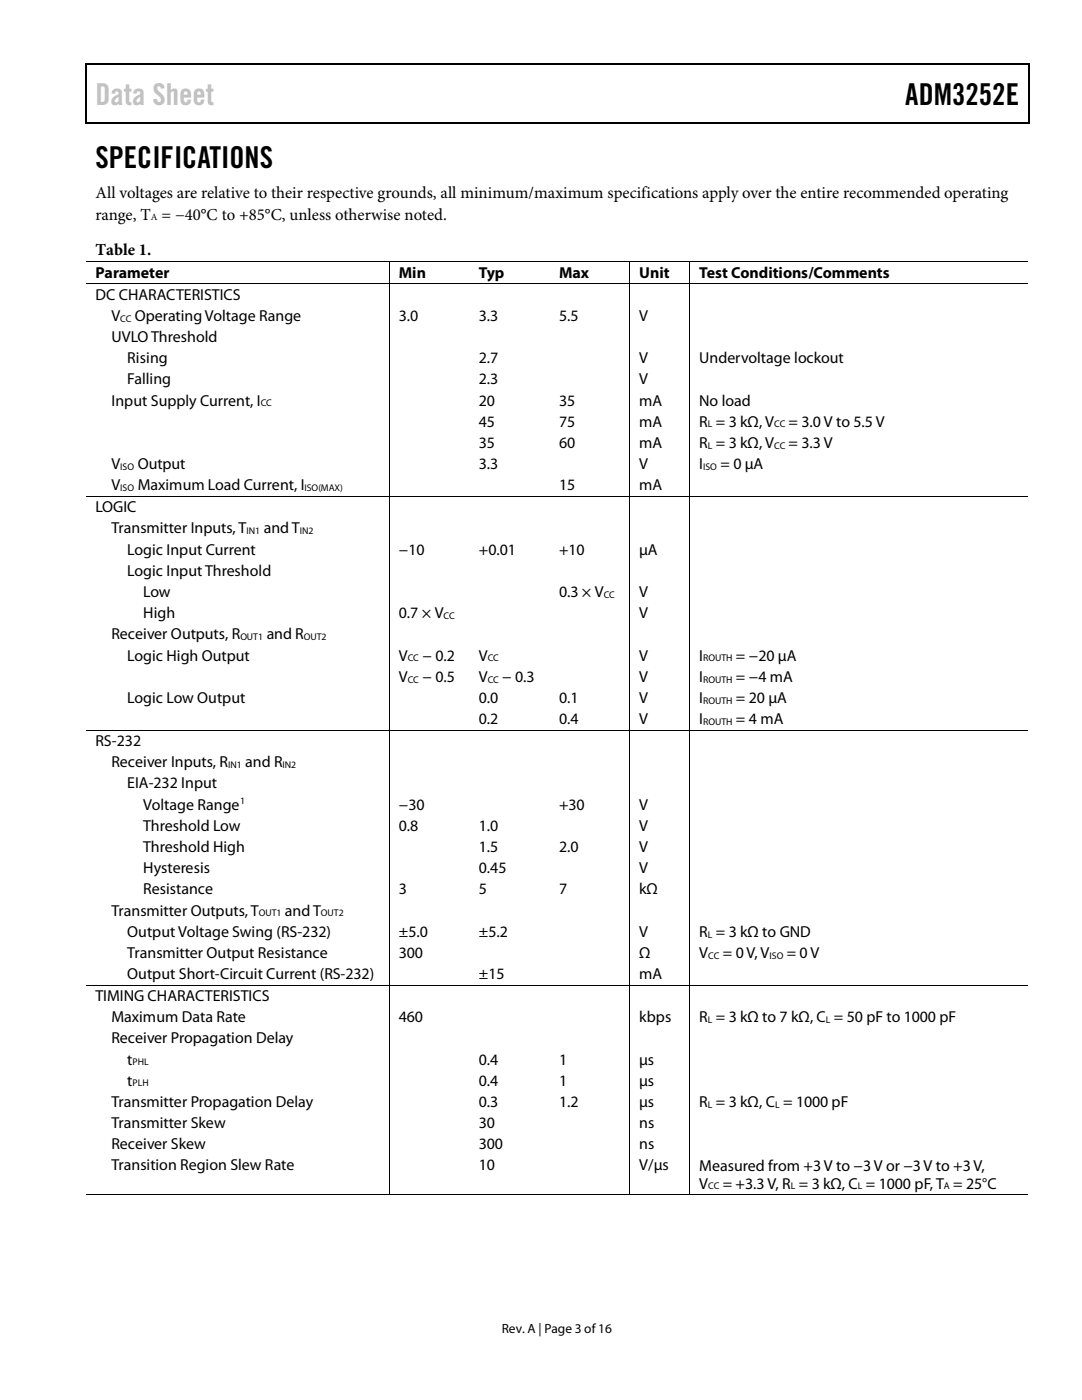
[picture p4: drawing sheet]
<svg xmlns="http://www.w3.org/2000/svg" width="216mm" height="279mm" viewBox="0 0 216 279" stroke-linecap="round" stroke-linejoin="round" font-family="sans-serif">
<defs><g id="words">
<text font-size="6" fill="#bfbfbf" x="19" y="20.9">Data Sheet</text>
<g font-size="6">
<text x="180.6" y="20.9">ADM3252E</text>
<text x="19" y="33.6">SPECIFICATIONS</text>
</g>
<g font-size="3.3">
<text x="19" y="39.5">All voltages are relative to their respective grounds, all minimum/maximum specifications apply over the entire recommended operating</text>
<text x="19" y="43.8">range, T = −40°C to +85°C, unless otherwise noted.</text>
<text x="19" y="50.9">Table 1.</text>
</g>
<g font-size="3.2">
<text x="19" y="55.4">Parameter</text>
<text x="19" y="59.8">DC CHARACTERISTICS</text>
<text x="79.6" y="55.4">Min</text>
<text x="95.5" y="55.4">Typ</text>
<text x="111.6" y="55.4">Max</text>
<text x="127.6" y="55.4">Unit</text>
<text x="139.5" y="55.4">Test Conditions/Comments</text>
<text x="22.2" y="64">V</text>
<text x="26.9" y="64">Operating Voltage Range</text>
<text x="79.6" y="64">3.0</text>
<text x="95.5" y="64">3.3</text>
<text x="111.5" y="64">5.5</text>
<text x="127.5" y="64">V</text>
<text x="22.2" y="68.2">UVLO Threshold</text>
<text x="25.4" y="72.5">Rising</text>
<text x="25.4" y="76.7">Falling</text>
<text x="95.5" y="72.5">2.7</text>
<text x="95.5" y="76.7">2.3</text>
<text x="127.5" y="72.5">V</text>
<text x="127.6" y="76.7">V</text>
<text x="139.5" y="72.5">Undervoltage lockout</text>
<text x="22.2" y="80.9">Input Supply Current, I</text>
<text x="95.5" y="80.9">20</text>
<text x="111.6" y="80.9">35</text>
<text x="127.6" y="80.9">mA</text>
<text x="139.5" y="80.9">No load</text>
<text x="95.5" y="85.1">45</text>
<text x="95.5" y="89.4">35</text>
<text x="111.6" y="85.1">75</text>
<text x="111.6" y="89.4">60</text>
<text x="127.6" y="85.1">mA</text>
<text x="127.6" y="89.4">mA</text>
<text x="139.5" y="85.1">R = 3 kΩ, V</text>
<text x="139.5" y="89.4">R = 3 kΩ, V</text>
<text x="157.4" y="85.1">= 3.0 V to 5.5 V</text>
<text x="157.4" y="89.4">= 3.3 V</text>
<text x="22.2" y="93.6">V</text>
<text x="27.5" y="93.6">Output</text>
<text x="95.5" y="93.6">3.3</text>
<text x="127.5" y="93.6">V</text>
<text x="139.5" y="93.6">I</text>
<text x="143.8" y="93.6">= 0 μA</text>
<text x="22.2" y="97.8">V</text>
<text x="27.5" y="97.8">Maximum Load Current, I</text>
<text x="111.5" y="97.8">15</text>
<text x="127.6" y="97.8">mA</text>
<text x="19" y="102.2">LOGIC</text>
<text x="22.2" y="106.5">Transmitter Inputs, T</text>
<text x="52.6" y="106.5">and T</text>
<text x="25.4" y="110.7">Logic Input Current</text>
<text x="79.6" y="110.7">−10</text>
<text x="95.5" y="110.7">+0.01</text>
<text x="111.5" y="110.7">+10</text>
<text x="127.6" y="110.7">μA</text>
<text x="25.4" y="114.9">Logic Input Threshold</text>
<text x="28.6" y="119.1">Low</text>
<text x="111.5" y="119.1">0.3 × V</text>
<text x="127.6" y="119.1">V</text>
<text x="28.6" y="123.4">High</text>
<text x="79.6" y="123.4">0.7 × V</text>
<text x="127.6" y="123.4">V</text>
<text x="22.2" y="127.6">Receiver Outputs, R</text>
<text x="25.4" y="131.8">Logic High Output</text>
<text x="53.2" y="127.6">and R</text>
<text x="79.6" y="131.8">V</text>
<text x="84.3" y="131.8">− 0.2</text>
<text x="95.5" y="131.8">V</text>
<text x="127.6" y="131.8">V</text>
<text x="139.5" y="131.8">I</text>
<text x="146.9" y="131.8">= −20 μA</text>
<text x="79.6" y="136.1">V</text>
<text x="84.3" y="136.1">− 0.5</text>
<text x="95.5" y="136.1">V</text>
<text x="100.2" y="136.1">− 0.3</text>
<text x="127.6" y="136.1">V</text>
<text x="139.5" y="136.1">I</text>
<text x="146.9" y="136.1">= −4 mA</text>
<text x="25.4" y="140.3">Logic Low Output</text>
<text x="95.5" y="140.3">0.0</text>
<text x="111.6" y="140.3">0.1</text>
<text x="127.6" y="140.3">V</text>
<text x="139.5" y="140.3">I</text>
<text x="146.9" y="140.3">= 20 μA</text>
<text x="19" y="148.9">RS-232</text>
<text x="95.5" y="144.5">0.2</text>
<text x="111.6" y="144.5">0.4</text>
<text x="127.6" y="144.5">V</text>
<text x="139.5" y="144.5">I</text>
<text x="146.9" y="144.5">= 4 mA</text>
<text x="22.2" y="153.1">Receiver Inputs, R</text>
<text x="48.9" y="153.1">and R</text>
<text x="25.4" y="157.4">EIA-232 Input</text>
<text x="28.6" y="161.6">Voltage Range</text>
<text x="79.6" y="161.6">−30</text>
<text x="111.5" y="161.6">+30</text>
<text x="127.6" y="161.6">V</text>
<text x="28.6" y="165.8">Threshold Low</text>
<text x="79.6" y="165.8">0.8</text>
<text x="95.5" y="165.8">1.0</text>
<text x="127.6" y="165.8">V</text>
<text x="28.6" y="170">Threshold High</text>
<text x="95.5" y="170">1.5</text>
<text x="111.5" y="170">2.0</text>
<text x="127.6" y="170">V</text>
<text x="28.6" y="174.2">Hysteresis</text>
<text x="28.6" y="178.5">Resistance</text>
<text x="79.6" y="178.5">3</text>
<text x="95.5" y="174.2">0.45</text>
<text x="95.5" y="178.5">5</text>
<text x="111.5" y="178.5">7</text>
<text x="127.6" y="174.2">V</text>
<text x="127.6" y="178.5">kΩ</text>
<text x="22.2" y="182.7">Transmitter Outputs, T</text>
<text x="56.9" y="182.7">and T</text>
<text x="25.4" y="186.9">Output Voltage Swing (RS-232)</text>
<text x="25.4" y="191.1">Transmitter Output Resistance</text>
<text x="79.6" y="186.9">±5.0</text>
<text x="79.6" y="191.1">300</text>
<text x="95.5" y="186.9">±5.2</text>
<text x="127.6" y="186.9">V</text>
<text x="127.6" y="191.1">Ω</text>
<text x="139.5" y="186.9">R = 3 kΩ to GND</text>
<text x="139.5" y="191.1">V</text>
<text x="144.2" y="191.1">= 0 V, V</text>
<text x="157" y="191.1">= 0 V</text>
<text x="25.4" y="195.4">Output Short-Circuit Current (RS-232)</text>
<text x="95.5" y="195.4">±15</text>
<text x="127.6" y="195.4">mA</text>
<text x="19" y="199.8">TIMING CHARACTERISTICS</text>
<text x="22.2" y="204">Maximum Data Rate</text>
<text x="22.2" y="208.2">Receiver Propagation Delay</text>
<text x="79.6" y="204">460</text>
<text x="127.5" y="204">kbps</text>
<text x="139.5" y="204">R = 3 kΩ to 7 kΩ, C = 50 pF to 1000 pF</text>
<text x="25.4" y="212.5">t</text>
<text x="95.5" y="212.5">0.4</text>
<text x="111.5" y="212.5">1</text>
<text x="127.6" y="212.5">μs</text>
<text x="22.2" y="220.9">Transmitter Propagation Delay</text>
<text x="25.4" y="216.7">t</text>
<text x="95.5" y="216.7">0.4</text>
<text x="95.5" y="220.9">0.3</text>
<text x="111.5" y="216.7">1</text>
<text x="111.6" y="220.9">1.2</text>
<text x="127.6" y="216.7">μs</text>
<text x="127.6" y="220.9">μs</text>
<text x="139.5" y="220.9">R = 3 kΩ, C = 1000 pF</text>
<text x="22.2" y="225.1">Transmitter Skew</text>
<text x="95.5" y="225.1">30</text>
<text x="127.6" y="225.1">ns</text>
<text x="22.2" y="229.4">Receiver Skew</text>
<text x="22.2" y="233.6">Transition Region Slew Rate</text>
<text x="95.5" y="229.4">300</text>
<text x="95.5" y="233.6">10</text>
<text x="127.6" y="229.4">ns</text>
<text x="127.6" y="233.6">V/μs</text>
<text x="139.5" y="233.6">Measured from +3 V to −3 V or −3 V to +3 V,</text>
<text x="139.5" y="237.2">V</text>
<text x="144.2" y="237.2">= +3.3 V, R = 3 kΩ, C = 1000 pF, T = 25°C</text>
</g>
<text font-size="2.7" x="100.1" y="266">Rev. A | Page 3 of16</text>
<g font-size="1.9">
<text x="30.1" y="44">A</text>
<text x="24" y="64.2">CC</text>
<text x="52" y="81.1">CC</text>
<text x="141.2" y="85.3">L</text>
<text x="141.2" y="89.5">L</text>
<text x="154.5" y="85.3">CC</text>
<text x="154.5" y="89.5">CC</text>
<text x="24" y="93.8">ISO</text>
<text x="140.3" y="93.8">ISO</text>
<text x="24" y="98">ISO</text>
<text x="60.8" y="98">ISO(MAX)</text>
<text x="49.2" y="106.6">IN1</text>
<text x="59.8" y="106.6">IN2</text>
<text x="120.5" y="119.3">CC</text>
<text x="88.5" y="123.5">CC</text>
<text x="48" y="127.8">OUT1</text>
<text x="60.6" y="127.8">OUT2</text>
<text x="81.4" y="132">CC</text>
<text x="97.3" y="132">CC</text>
<text x="140.3" y="132">ROUTH</text>
<text x="81.4" y="136.2">CC</text>
<text x="97.3" y="136.2">CC</text>
<text x="140.3" y="136.2">ROUTH</text>
<text x="140.3" y="140.4">ROUTH</text>
<text x="140.3" y="144.7">ROUTH</text>
<text x="45.5" y="153.3">IN1</text>
<text x="56.4" y="153.3">IN2</text>
<text x="47.9" y="160.5">1</text>
<text x="51.6" y="182.9">OUT1</text>
<text x="64.1" y="182.9">OUT2</text>
<text x="141.2" y="187.1">L</text>
<text x="141.3" y="191.3">CC</text>
<text x="153.5" y="191.3">ISO</text>
<text x="141.2" y="204.2">L</text>
<text x="164.8" y="204.2">L</text>
<text x="26.5" y="212.6">PHL</text>
<text x="26.5" y="216.8">PLH</text>
<text x="141.2" y="221.1">L</text>
<text x="154.6" y="221.1">L</text>
<text x="141.3" y="237.4">CC</text>
<text x="157.8" y="237.4">L</text>
<text x="171.2" y="237.4">L</text>
<text x="188.3" y="237.4">A</text>
</g>
</g></defs>
<g fill="#000">
<path d="M17 12.7h.3v1h-.3zM17 12.7h.3v.3h-.3zM82.5 12.7h.3v.3h-.3zM205.2 12.7h.2v1h-.2zM205.2 12.7h.2v.3h-.2zM17 24.4h.3v.2h-.3zM82.3 24.4h.2v.2h-.2zM205.2 24.4h.2v.2h-.2zM77.6 52.1h.2v.2h-.2zM77.6 56.6h.2v.1h-.2zM93.7 52.1h.2v.2h-.2zM93.7 56.6h.2v.1h-.2z"/>
<path d="M109.6 52.1h.2v.2h-.2zM109.6 56.6h.2v.1h-.2zM125.6 52.1h.1v.2h-.1zM125.6 56.6h.1v.1h-.1zM137.5 52.1h.2v.2h-.2zM137.5 56.6h.2v.1h-.2zM77.6 99h.2v.2h-.2zM93.7 99h.2v.2h-.2zM109.6 99h.2v.2h-.2zM125.6 99h.1v.2h-.1zM137.5 99h.2v.2h-.2zM77.6 145.7h.2v.1h-.2z"/>
<path d="M93.7 145.7h.2v.1h-.2zM109.6 145.7h.2v.1h-.2zM125.6 145.7h.1v.1h-.1zM137.5 145.7h.2v.1h-.2zM77.6 196.6h.2v.1h-.2zM93.7 196.6h.2v.1h-.2zM109.6 196.6h.2v.1h-.2zM125.6 196.6h.1v.1h-.1zM137.5 196.6h.2v.1h-.2zM77.6 238.3h.2v.2h-.2zM77.8 238.3h.1v.2h-.1zM93.7 238.3h.2v.2h-.2z"/>
<path d="M109.6 238.3h.2v.2h-.2zM125.6 238.3h.1v.2h-.1zM125.7 238.3h.2v.2h-.2zM137.5 238.3h.2v.2h-.2zM137.7 238.3h.2v.2h-.2z"/>
</g>
<path d="M17.1 13.7v10.7M17.3 12.8h65.2M82.8 12.8h122.4M205.3 13.7v10.7M17.3 24.5h187.9" fill="none" stroke="#000" stroke-width=".25"/>
<g fill="none" stroke="#000" stroke-width=".2">
<path d="M17.1 52.2h60.5M17.1 56.6h60.5M77.7 52.3v4.3M77.7 56.7v42.3M77.8 52.2h15.9M77.8 56.6h15.9M93.9 52.2h15.7M93.9 56.6h15.7M109.8 52.2h15.8M109.8 56.6h15.8M125.6 52.3v4.3M125.6 56.7v42.3"/>
<path d="M125.7 52.2h11.8M125.7 56.6h11.8M137.6 52.3v4.3M137.6 56.7v42.3M137.7 52.2h67.4M137.7 56.6h67.4M17.1 99.1h60.5M77.7 99.2v46.5M77.8 99.1h15.9M93.9 99.1h15.7M109.8 99.1h15.8M125.6 99.2v46.5"/>
<path d="M125.7 99.1h11.8M137.6 99.2v46.5M137.7 99.1h67.4M17.1 145.8h60.5M77.7 145.8v50.8M77.8 145.8h15.9M93.9 145.8h15.7M109.8 145.8h15.8M125.6 145.8v50.8M125.7 145.8h11.8M137.6 145.8v50.8M137.7 145.8h67.4"/>
<path d="M17.1 196.6h60.5M77.7 196.7v41.6M77.8 196.6h15.9M93.9 196.6h15.7M109.8 196.6h15.8M125.6 196.7v41.6M125.7 196.6h11.8M137.6 196.7v41.6M137.7 196.6h67.4M17.1 238.4h60.5M77.9 238.4h15.8M93.9 238.4h15.7"/>
<path d="M109.8 238.4h15.8M125.9 238.4h11.6M137.9 238.4h67.2"/>
</g>
<use href="#words"/>
</svg>
